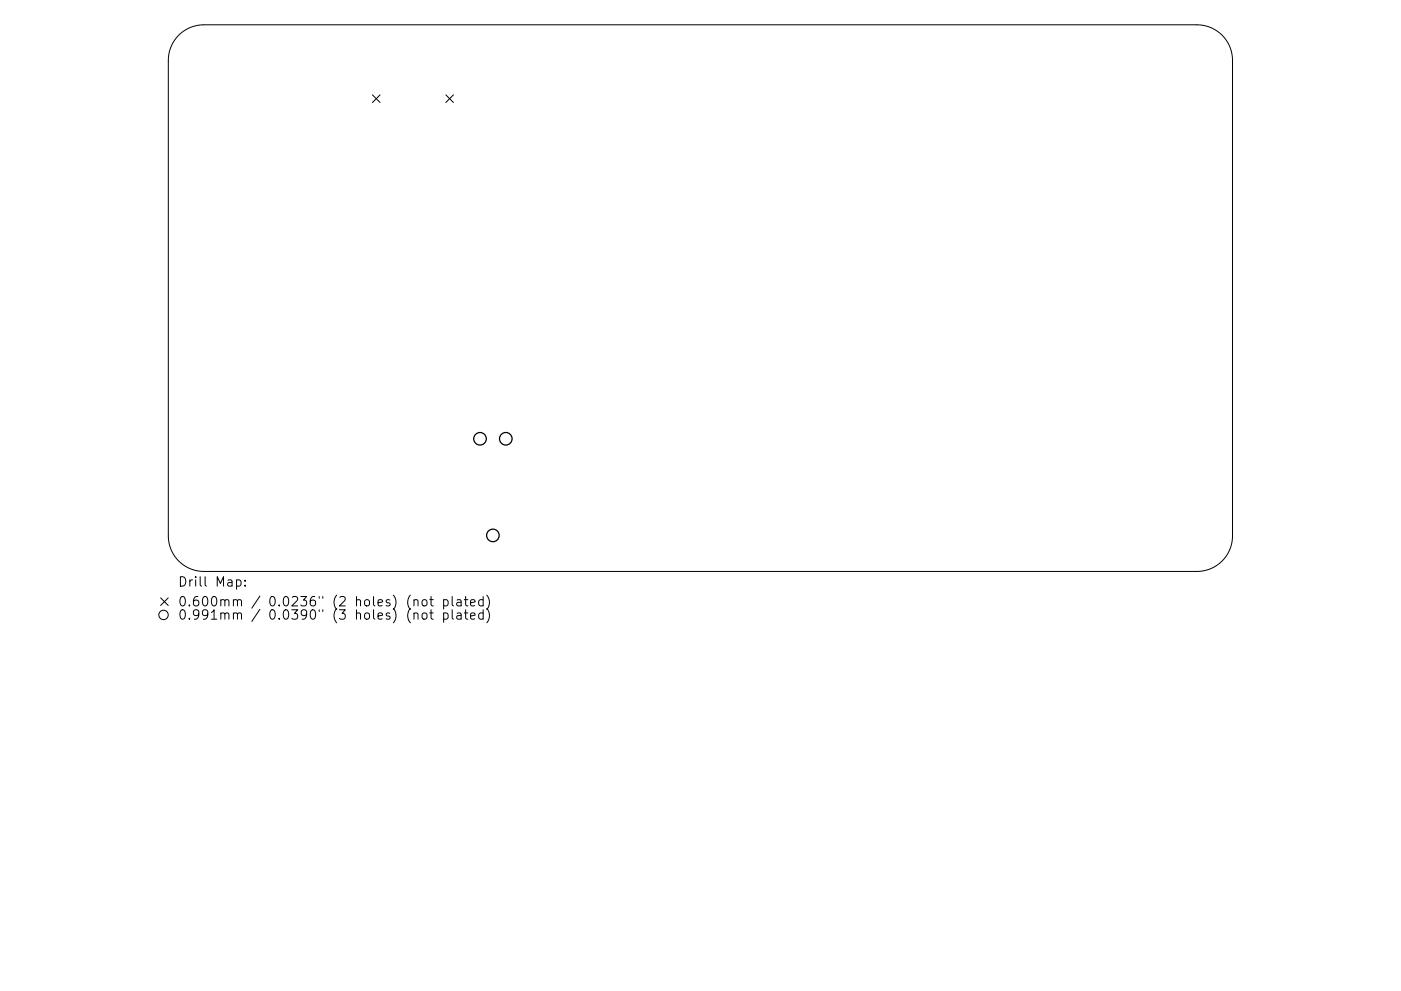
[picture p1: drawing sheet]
<svg xmlns="http://www.w3.org/2000/svg" width="297mm" height="210mm" viewBox="0 0 297 210" stroke-linecap="round" stroke-linejoin="round" font-family="sans-serif">
<defs><g id="words">
<g font-size="2.8">
<text x="37.7" y="124.5">Drill Map:</text>
<text x="37.7" y="128.7">0.600mm / 0.0236&quot; (2 holes) (not plated)</text>
<text x="37.7" y="131.5">0.991mm / 0.0390&quot; (3 holes) (not plated)</text>
</g>
</g></defs>
<g fill="none" stroke="#000" stroke-width=".21">
<path d="M37.9 7.5a7.5 7.5 0 0 1 5.3-2.2h210.6a7.5 7.5 0 0 1 7.5 7.5v100.9a7.5 7.5 0 0 1-7.5 7.5h-210.6a7.5 7.5 0 0 1-7.5-7.5v-100.9a7.5 7.5 0 0 1 2.2-5.3zM79 20.1l1.6 1.6M80.6 20.1l-1.6 1.6M94.5 20.1l1.6 1.6M96.1 20.1l-1.6 1.6M34.1 126.8l1.6 1.7M35.7 126.8l-1.6 1.7M50.2 123.1l.5-.1 .4 .4v.6l-.2 .3h-.7M52 124.2v.2M52 123.1v.2M87.8 127.4l.3-.2 .4 .1 .1 1.3M87.8 130.2a.5 .5 0 0 1 .8 .1v1.1"/>
<path d="M89.6 127.4l.3-.2a.54 .54 0 0 1 .6 .4v.6a.54 .54 0 0 1-.5 .4 .54 .54 0 0 1-.5-.4zM89.6 130.2a.54 .54 0 0 1 .5-.2 .54 .54 0 0 1 .4 .4v.6a.54 .54 0 0 1-.5 .4 .54 .54 0 0 1-.5-.4zM91.1 127.2h.8M91.1 130h.8M91.4 126.6v1.7l.1 .2 .4 .1M91.4 129.4v1.7l.1 .2 .4 .1M94.1 127.3l.5-.1 .4 .4v.6l-.2 .3h-.7M94.1 130.1l.5-.1 .4 .4v.6l-.2 .3h-.7M94.1 127.2v2M94.1 130v2M95.9 126.6v1.7l.3 .3M95.9 129.4v1.7l.3 .3"/>
<path d="M96.9 127.3h.8l.1 1.3M96.9 130.1h.8l.1 1.3M97.8 127.7l-.7 .1a.39 .39 0 0 0-.3 .4 .39 .39 0 0 0 .3 .4l.7-.1M97.8 130.5l-.7 .1a.39 .39 0 0 0-.3 .4 .39 .39 0 0 0 .3 .4l.7-.1M98.4 127.2h.8M98.4 130h.8M98.7 126.6v1.7l.1 .2 .4 .1M98.7 129.4v1.7l.1 .2 .4 .1M99.8 127.9l.9-.2-.1-.4-.5-.1-.3 .3 .1 1h.7M99.8 130.7l.9-.2-.1-.4-.5-.1-.3 .3 .1 1h.7M102.4 127.3l-.5-.1-.4 .4v.6l.2 .3h.7M102.4 130.1l-.5-.1-.4 .4v.6l.2 .3h.7"/>
<path d="M102.4 126.6v2M102.4 129.4v2M103.2 126.3a2.29 2.29 0 0 1 0 3M103.2 129.1a2.29 2.29 0 0 1 0 3"/>
<circle cx="34.7" cy="130.5" r="1"/>
</g>
<g fill="none" stroke="#000" stroke-width=".27">
<circle cx="101.8" cy="93.1" r="1.33"/>
<circle cx="107.2" cy="93.1" r="1.33"/>
<circle cx="104.5" cy="113.6" r="1.33"/>
</g>
<use href="#words"/>
</svg>
